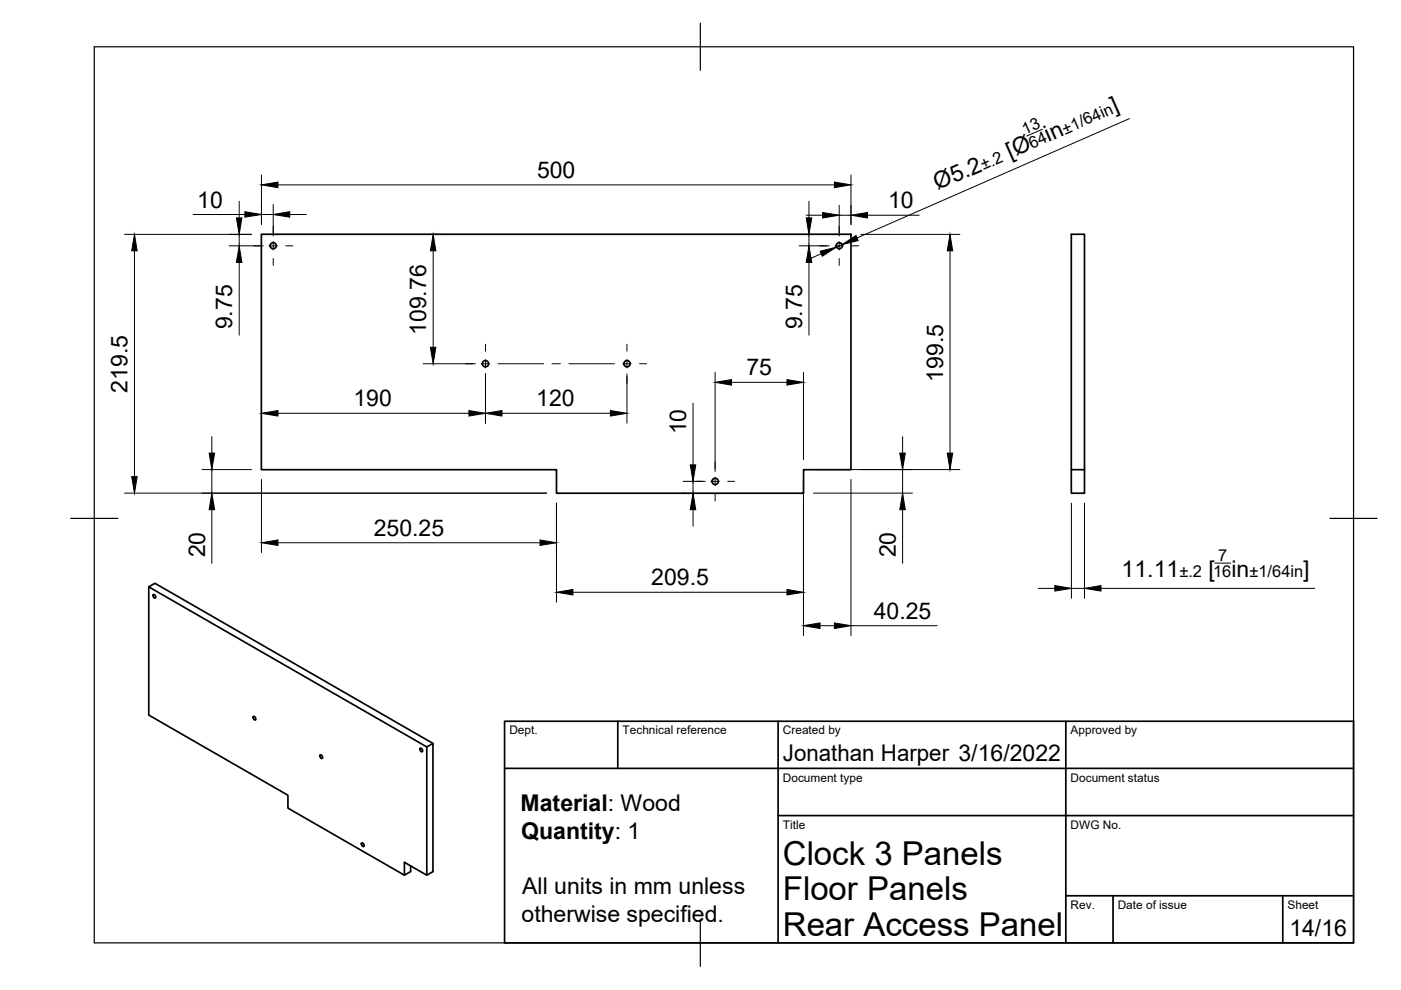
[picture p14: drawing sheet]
<svg xmlns="http://www.w3.org/2000/svg" width="297mm" height="210mm" viewBox="0 0 297 210" stroke-linecap="round" stroke-linejoin="round" font-family="sans-serif">
<defs><g id="words">
<g font-size="7">
<text x="166" y="183.4">Clock 3 Panels</text>
<text x="166" y="190.9">Floor Panels</text>
<text x="166" y="198.4">Rear Access Panel</text>
</g>
<g font-size="4.9">
<text x="236.3" y="23.9" transform="rotate(-24 236.3 23.9)">]</text>
<text x="214.2" y="33.6" transform="rotate(-24 214.2 33.6)">[Ø</text>
<text x="222.3" y="30" transform="rotate(-24 222.3 30)">in</text>
<text x="113.9" y="37.7">500</text>
<text x="198.8" y="40.4" transform="rotate(-24 198.8 40.4)">Ø5.2</text>
<text x="41.8" y="44">10</text>
<text x="188.3" y="44.2">10</text>
<text x="49.3" y="69.8" transform="rotate(-90 49.3 69.8)">9.75</text>
<text x="90.4" y="71" transform="rotate(-90 90.4 71)">109.76</text>
<text x="170.1" y="69.8" transform="rotate(-90 170.1 69.8)">9.75</text>
<text x="27.1" y="83.2" transform="rotate(-90 27.1 83.2)">219.5</text>
<text x="158.2" y="79.6">75</text>
<text x="200" y="80.9" transform="rotate(-90 200 80.9)">199.5</text>
<text x="75" y="86.2">190</text>
<text x="113.7" y="86.2">120</text>
<text x="145.5" y="92.1" transform="rotate(-90 145.5 92.1)">10</text>
<text x="79.2" y="113.6">250.25</text>
<text x="43.5" y="118.2" transform="rotate(-90 43.5 118.2)">20</text>
<text x="189.9" y="118.2" transform="rotate(-90 189.9 118.2)">20</text>
<text x="138.1" y="124.1">209.5</text>
<text x="237.8" y="122.4">11.11</text>
<text x="256.2" y="122.4">[</text>
<text x="261.1" y="122.4">in</text>
<text x="276.3" y="122.4">]</text>
<text x="185.3" y="131.2">40.25</text>
<text x="166" y="161.4">Jonathan Harper 3/16/2022</text>
<text x="110.4" y="172">Material: Wood</text>
<text x="110.5" y="177.9">Quantity: 1</text>
<text x="110.7" y="189.6">All units in mm unless</text>
<text x="110.6" y="195.4">otherwise specified.</text>
<text x="273.4" y="198.6">14/16</text>
</g>
<g font-size="3.5">
<text x="217.3" y="28.6" transform="rotate(-24 217.3 28.6)">13</text>
<text x="225.8" y="28.5" transform="rotate(-24 225.8 28.5)">±1/64in</text>
<text x="218.8" y="31.6" transform="rotate(-24 218.8 31.6)">64</text>
<text x="208.5" y="36.1" transform="rotate(-24 208.5 36.1)">±.2</text>
<text x="258.3" y="119">7</text>
<text x="250" y="122.4">±.2</text>
<text x="257.2" y="122.4">16</text>
<text x="264.9" y="122.4">±1/64in</text>
</g>
<g font-size="2.5">
<text x="108" y="155.7">Dept.</text>
<text x="132" y="155.7">Technical reference</text>
<text x="166" y="155.7">Created by</text>
<text x="227" y="155.7">Approved by</text>
<text x="166" y="165.7">Document type</text>
<text x="227" y="165.7">Document status</text>
<text x="166" y="175.7">Title</text>
<text x="227" y="175.7">DWG No.</text>
<text x="227" y="192.7">Rev.</text>
<text x="237" y="192.7">Date of issue</text>
<text x="273" y="192.7">Sheet</text>
</g>
</g></defs>
<!-- layer: Visible -->
<g fill="none" stroke="#000" stroke-width=".36">
<path d="M55.4 49.7h125v49.9h-10v5h-52.4v-5h-62.6zM227.1 99.6h2.8v5h-2.8zM227.1 99.6v-49.9h2.8v49.9M31.5 124.4l59 34 1.3-.8v27.2l-1.3 .8-4.8-2.8v2.8l1.4-.8v-1.2M32.5 126.1l.4 .1 .1 .6-.4-.2zM53.7 151.9l.4 .2 .1 .5-.4-.1zM89 158.7l.5 .1 .1 .5-.4-.1zM90.5 158.4v27.2M91.8 157.6l-58.9-33.9-1.4 .7v27.2l29.5 17v2.7l24.7 14.3M67.8 160.1l.5 .1 .1 .6-.4-.2zM76.6 178.8l.5 .1 .1 .5-.4-.1z"/>
<circle cx="57.9" cy="52.1" r=".65"/>
<circle cx="177.9" cy="52.1" r=".65"/>
<circle cx="102.9" cy="77.1" r=".67"/>
<circle cx="132.9" cy="77.1" r=".67"/>
<circle cx="151.6" cy="102.1" r=".67"/>
</g>
<!-- layer: Border -->
<path d="M20 9.9h267v190h-267zM148.5 4.9v10M15 109.9h10M282 109.9h10M148.5 194.9v10" fill="none" stroke="#000" stroke-width=".25"/>
<!-- layer: TitleBlock -->
<path d="M107 152.9h180v47h-180zM131 152.9v10M165 152.9v47M226 152.9v47M107 162.9h180M165 172.9h122M226 189.9h61M236 189.9v10M272 189.9v10" fill="none" stroke="#000" stroke-width=".36"/>
<!-- layer: Dimensions -->
<g fill="none" stroke="#000" stroke-width=".21">
<path d="M55.4 37.1v10.5M58.9 39.2h118M180.4 37.1v10.5M221 27.4l-3.3 1.4M239.5 25.1l-57.8 25.4M26.4 49.7h26.9M28.5 53.2v47.9M41 45.5h10.9M48.6 52.1h7.2M50.7 42.7v3.5M50.7 49.7v2.4M50.7 55.6v15.4"/>
<path d="M55.4 45.5h2.5M57.9 43.4v6.6M61.4 45.5h3.5M90.8 49.7h3.1M91.8 53.2v20.4M169.4 52.1h6.4M170.9 45.6h3.5M171.5 42.7v3.5M171.5 49.7v2.4M171.5 55.6v15.4M174.1 53.8l-3.2 1.4M177.9 43.5v6.5"/>
<path d="M177.9 45.6h2.5M178.5 51.9l-1.2 .5M182.5 49.7h21M183.9 45.6h11M201.4 53.2v42.9M89.7 77.1h11.1M102.9 79.2v10.5M132.9 79.2v10.5M151.6 79v21M170.3 79v18.5M42.8 99.6h10.5M44.9 92.6v3.5"/>
<path d="M44.9 99.6v5M55.4 85.5v.4M58.9 87.6h40.5M106.4 87.6h23M146.9 85.5v13.1M155.1 81.1h11.8M172.5 99.6h31M191.4 92.6v3.5M191.4 99.6v5M26.4 104.6h89.5M44.9 108.1v11.3M55.4 101.7v15.5"/>
<path d="M58.9 115.1h55.6M118 106.7v21M144.8 104.6h.6M144.8 102.1h4.7M146.9 102.1v2.5M146.9 108.1v3.5M170.3 101.7v33.1M172.5 104.6h21M180.4 101.7v33.1M191.4 108.1v11.3M227.2 106.7v20.1M229.9 106.7v20.1"/>
<path d="M257.6 119.4h3.3M121.5 125.6h45.4M173.9 132.7h3M180.4 132.7h18.3M220.2 124.7h3.4M227.2 124.7h2.7M233.4 124.7h45.4"/>
</g>
<g fill="#000" stroke="#000" stroke-width=".21">
<path d="M55.4 39.2l3.5-.6v1.2zM176.9 38.6l3.5 .6-3.5 .6zM28.5 49.7l.6 3.5h-1.2zM50.1 46.2h1.2l-.6 3.5zM50.7 52.1l.6 3.5h-1.2zM51.9 44.9l3.5 .6-3.5 .6zM57.9 45.5l3.5-.6v1.2zM91.8 49.7l.6 3.5h-1.2zM170.9 46.2h1.2l-.6 3.5zM171.5 52.1l.6 3.5h-1.2zM173.9 53.3l3.4-.9-3 1.9zM174.4 45.1l3.5 .5-3.5 .6z"/>
<path d="M178.5 51.9l3-2 .4 1.1zM180.4 45.6l3.5-.5v1.1zM201.4 49.7l.6 3.5h-1.2zM91.2 73.6h1.2l-.6 3.5zM44.3 96.1h1.2l-.6 3.5zM55.4 87.6l3.5-.5v1.1zM99.4 87.1l3.5 .5-3.5 .6zM102.9 87.6l3.5-.5v1.1zM129.4 87.1l3.5 .5-3.5 .6zM146.3 98.6h1.2l-.6 3.5zM151.6 81.1l3.5-.6v1.2zM166.9 80.5l3.4 .6-3.4 .6z"/>
<path d="M190.8 96.1h1.1l-.5 3.5zM200.8 96.1h1.2l-.6 3.5zM27.9 101.1h1.2l-.6 3.5zM44.9 104.6l.6 3.5h-1.2zM55.4 115.1l3.5-.6v1.1zM114.5 114.5l3.5 .6-3.5 .5zM146.9 104.6l.6 3.5h-1.2zM191.4 104.6l.5 3.5h-1.1zM118 125.6l3.5-.6v1.1zM166.9 125l3.4 .6-3.4 .5zM170.3 132.7l3.6-.6v1.2zM176.9 132.1l3.5 .6-3.5 .6z"/>
<path d="M223.6 124.2l3.6 .5-3.6 .6zM229.9 124.7l3.5-.5v1.1z"/>
</g>
<!-- layer: Center Lines -->
<g fill="none" stroke="#000" stroke-width=".21">
<path d="M53.8 52.1h1.4M57 52.1h1.8M57.9 48v1.5M57.9 51.2v1.8M57.9 54.8v1.5M60.6 52.1h1.5M173.8 52.1h1.4M177 52.1h1.8M177.9 48v1.5M177.9 51.2v1.8M177.9 54.8v1.5M180.6 52.1h1.5"/>
<path d="M98.8 77.1h1.4M102 77.1h1.8M102.9 73v1.5M102.9 76.2v1.8M102.9 79.8v1.5M105.6 77.1h9.7M117 77.1h1.8M120.6 77.1h9.6M132 77.1h1.8M132.9 73v1.5M132.9 76.2v1.8M132.9 79.8v1.5"/>
<path d="M135.6 77.1h1.5M151.6 97.9v1.5M147.4 102.1h1.5M150.7 102.1h1.8M151.6 101.2v1.8M151.6 104.7v1.5M154.3 102.1h1.5"/>
</g>
<use href="#words"/>
</svg>
